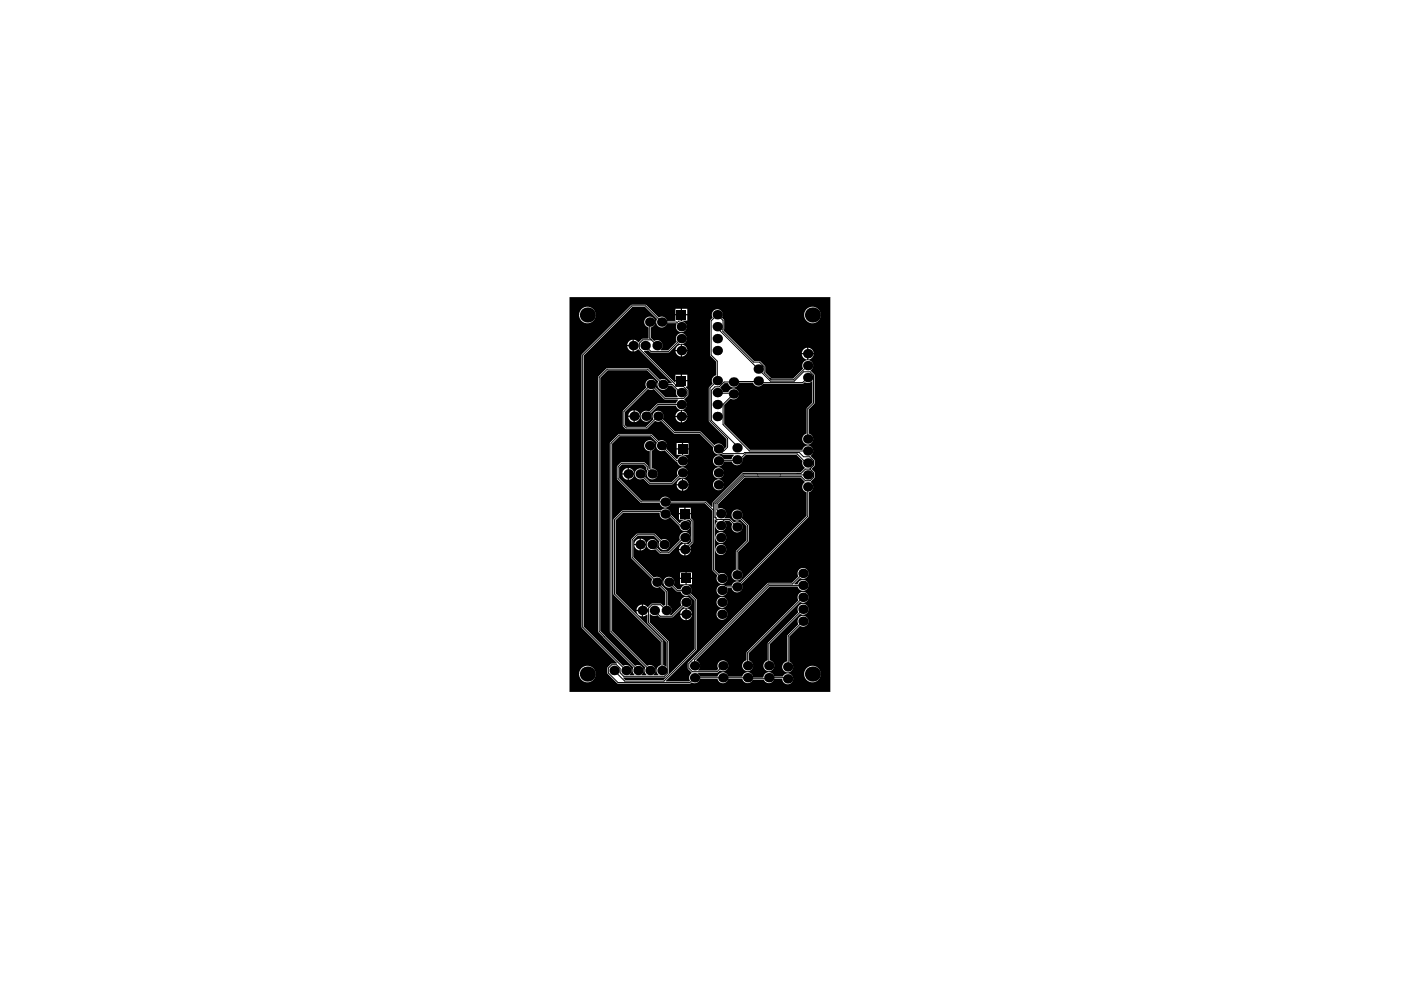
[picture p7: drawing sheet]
<svg xmlns="http://www.w3.org/2000/svg" width="297mm" height="210mm" viewBox="0 0 297 210" stroke-linecap="round" stroke-linejoin="round" font-family="sans-serif">
<g fill="#000">
<path d="M120.7 63h55.3v83.7h-55.3zM144.6 65.5v1.1h1.1v-1.1zM143.2 65.5v1.1h1.1v-1.1zM144.6 66.9v1.1h1.1v-1.1zM170.5 66.8a1.76 1.76 0 0 0 3.5 0 1.76 1.76 0 0 0-3.5 0zM122.8 66.8a1.76 1.76 0 0 0 3.5 0 1.76 1.76 0 0 0-3.5 0zM123.4 75.1l-.1 58 7.5 7.5-.1 .1h-1.1l-.8 .8-.1 1.2 2.2 2.2h15.4l.3-.2a1.14 1.14 0 0 0 1.8-.8h3.7l.1 .2a1.16 1.16 0 0 0 1.2 .8 1.16 1.16 0 0 0 1-1h3v.2a1.16 1.16 0 0 0 1.1 .7 1.16 1.16 0 0 0 1.1-.7h2.3l.2 .3a1.16 1.16 0 0 0 1.2 .4 1.16 1.16 0 0 0 .8-.9h1.8v.2a1.16 1.16 0 0 0 1.6 .9 1.16 1.16 0 0 0 .3-1.9 1.16 1.16 0 0 0-1.8 .3h-1.9v-.2a1.16 1.16 0 0 0-1.3-.7 1.16 1.16 0 0 0-.9 1.2h-2.2v-.2a1.16 1.16 0 0 0-1.2-1 1.16 1.16 0 0 0-1.1 1h-3l-.1-.2a1.16 1.16 0 0 0-1.1-.8 1.16 1.16 0 0 0-1.1 1h-3.7l-.4-.7v-.2h4l.6-.5a1.16 1.16 0 0 0 1.8-.7 1.16 1.16 0 0 0-1.4-1.4 1.16 1.16 0 0 0-.7 1.8l-.4 .4h-3.8l.1-.3a1.15 1.15 0 0 0-.6-1.8v-.2l15.6-15.6h5.9l.1 .3a1.16 1.16 0 0 0 1.8 .4 1.16 1.16 0 0 0-.1-1.9 1.16 1.16 0 0 0-1.8 .8h-.7v-.1l1.2-1.3 .2 .1a1.16 1.16 0 0 0 1.6-.9 1.16 1.16 0 0 0-1.4-1.2 1.16 1.16 0 0 0-.7 1.7l-1.4 1.4h-5.2l-16.8 16.9-.1 1.3 .8 .8-.5 1 .2 .7-.1 .2h-5v-.1l6.5-6.6 .1-10.6-1.4-1.4 .1-.2a1.16 1.16 0 0 0-.7-1.5 1.16 1.16 0 0 0-1.5 .8h-.7l-.8-.8a1.16 1.16 0 0 0-.8-1.8 1.16 1.16 0 0 0-1.3 1.4 1.16 1.16 0 0 0 1.7 .7l1.1 1h.8a1.14 1.14 0 0 0 1.8 .7l1.2 1.2v10.3l-6.6 6.6h-8.2l-.4-.4 .1-.2h8.7l.8-.8 .1-6.8-4.1-4v-1.8l.9 .4 .8-.2 .6 .5h2.6l2.2-2.2a1.16 1.16 0 0 0 1.8-.8 1.16 1.16 0 0 0-1.4-1.3 1.16 1.16 0 0 0-.7 1.7l-2.1 2.1h-.3l.1-.3a1.15 1.15 0 0 0-.7-1.8v-2.9l-1.3-1.3a1.15 1.15 0 0 0-.1-1.5 1.15 1.15 0 0 0-1.5-.1l-4.3-4.4v-3.5l.9-1h3.4l1.3 1.2-.2 .2a1.16 1.16 0 0 0 1 1.6 1.16 1.16 0 0 0 1.2-1.4 1.16 1.16 0 0 0-1.7-.7l-1.5-1.4-3.7 .1-1.2 1.2v3.9l4.5 4.5-.1 .2a1.16 1.16 0 0 0 .3 1.3 1.16 1.16 0 0 0 1.4 .1l1.1 1.1v2.8l-.4 .2-.6-.5h-1.8l-1 .7-.2-.3-.7-.2v2.5l1-.4v1.9l4.1 4v5.2h-.2l-.6-.4-.1-5.2-10-10v-15.5l1.6-1.6h7.7a1.27 1.27 0 0 0 .8 1.4 1.27 1.27 0 0 0 1.5-.5l2 2a1.16 1.16 0 0 0 1.6 .9 1.16 1.16 0 0 0 .4-1.8 1.16 1.16 0 0 0-1.9 .2h-.2l-1.8-1.9a1.23 1.23 0 0 0-.8-1.1 1.23 1.23 0 0 0-1.4 .3h-8l-2 2 .1 15.8 10 10.1v4.9l-.2 .1a1.15 1.15 0 0 0-.3 1.9l-.1 .2h-.9l.1-.3a1.16 1.16 0 0 0 0-1.5 1.16 1.16 0 0 0-1.5-.2l-7.4-7.4v-39.7l1.6-1.6h6.5l1.4 1.4-.1 .1a1.16 1.16 0 0 0 .3 1.4 1.16 1.16 0 0 0 1.4 .1l2.4 2.4h.3a1.16 1.16 0 0 0 1.7 .8 1.16 1.16 0 0 0 .2-1.9 1.16 1.16 0 0 0-1.9 .5l-.1 .1-2.3-2.3a1.15 1.15 0 0 0-.1-1.4 1.15 1.15 0 0 0-1.5-.2l-1.6-1.5h-6.7l-2 2v39.9l7.6 7.6-.2 .8 .3 .9h-.9l-.1-.2a1.15 1.15 0 0 0 .2-1.5 1.15 1.15 0 0 0-1.6-.3l-7.3-7.4v-53.7l1.6-1.6h8.3l2.4 2.4a1.15 1.15 0 0 0 .5 1.7 1.15 1.15 0 0 0 1.6-.9h.7l1 1-.1 .7 .3 .8h-2.5l-2.1-2.1 .1-.1a1.16 1.16 0 0 0-1.2-1.6 1.16 1.16 0 0 0-.9 1.7l-4.9 5-.1 3.2 .6 .6 4.5 .1 1.8-1.8 .5 .2 .8-.2 2.7 2.7h5.4l2.9 2.9v.2a1.15 1.15 0 0 0 .5 1.2 1.15 1.15 0 0 0 1.3-.1l.3 .3h2.3l-.5 1-1.7-.1a1.16 1.16 0 0 0-1.9-.4 1.16 1.16 0 0 0 .3 1.8 1.16 1.16 0 0 0 1.7-.9l1.7 .1a1.16 1.16 0 0 0 1.4 .7 1.16 1.16 0 0 0 .8-1.4l.7-.7h10.8l1.3 1.2v.9l.4 .7-.9 .9h-12.2l-6.4 6.3v1h-.2l-1.4-1.3h-7.3l-.1-.2a1.15 1.15 0 0 0-1.2-.7 1.15 1.15 0 0 0-1 .9h-3.8l-4.8-4.8v-2.3l.6-.6h4.5l.6 .5v.5l.3 .3a1.16 1.16 0 0 0 .5 1.8 1.16 1.16 0 0 0 1.6-.9 1.16 1.16 0 0 0-1.2-1.4v-3.8l.2-.1a1.16 1.16 0 0 0 0-1.9 1.16 1.16 0 0 0-1.8 .6 1.16 1.16 0 0 0 1.2 1.5v3.8l-.2 .1-.1-.2-.1-.5-.8-.8h-4.9l-.9 .9v2.6l5.1 5.1h4a1.15 1.15 0 0 0 1.1 1 1.15 1.15 0 0 0 1.2-.9h7.2l1.7 1.6v12.6l1 1.1a1.16 1.16 0 0 0 .8 1.8 1.16 1.16 0 0 0 1.3-1.4 1.16 1.16 0 0 0-1.8-.7l-.9-.9v-10.7l.7 .4a1.16 1.16 0 0 0-.3 1.7 1.16 1.16 0 0 0 1.8 .1 1.16 1.16 0 0 0-.1-1.8l1-.1 .7 .7-.1 .2a1.16 1.16 0 0 0 1 1.6 1.16 1.16 0 0 0 1.2-1.4 1.16 1.16 0 0 0-1.8-.7l-.8-.9h-1.2v-.1a1.22 1.22 0 0 0 .2-1.6 1.22 1.22 0 0 0-1.5-.4v-.9l5.6-5.7h11.8l.9 1a1.18 1.18 0 0 0-.5 1.2 1.18 1.18 0 0 0 .9 1v5l-14.1 14.1a1.14 1.14 0 0 0-1.8 .7l-1.2 .1a1.16 1.16 0 0 0-1.9 .4 1.16 1.16 0 0 0 1 1.6 1.16 1.16 0 0 0 1.2-1.5l.1-.1h.8l.1 .2a1.16 1.16 0 0 0 1.6 .6 1.16 1.16 0 0 0 .4-1.7l14.2-14.2 .1-5.2a1.17 1.17 0 0 0 .9-1 1.17 1.17 0 0 0-.5-1.2l.8-1v-1.1l-.6-.7 .6-.6v-1.2l-.8-1a1.16 1.16 0 0 0 0-1.9 1.16 1.16 0 0 0-1.8 .7h-11.1l-5.5-5.5v-4.1l1.4-1.3a1.16 1.16 0 0 0 1.6-.4 1.16 1.16 0 0 0-.5-1.6 1.16 1.16 0 0 0-1.6 .6h-1.2l-.5-1 .9-.9h.8v.2a1.16 1.16 0 0 0 1.3 .7 1.16 1.16 0 0 0 1-1l3 .1a1.15 1.15 0 0 0 1 .7 1.15 1.15 0 0 0 1.1-.5h8.4l.4-.4 .8 .2 .8-.3v4.5l-1.2 1.3v5.3a1.16 1.16 0 0 0-.7 1.7 1.16 1.16 0 0 0 1.9 0 1.16 1.16 0 0 0-.7-1.7v-5.2l1.2-1.3v-6l-.8-1a1.16 1.16 0 0 0 .4-1.6 1.16 1.16 0 0 0-1.6-.4 1.16 1.16 0 0 0-.4 1.7l-2.1 2.1h-4.6l-1.4-1.4v-1.2l-.3-.4-.8-.7-1.2-.1-6.4-6.3v-2.2l-.5-.6a1.16 1.16 0 0 0-.9-1.8 1.16 1.16 0 0 0-1 1.8l-.6 .6v7.3l1.3 1.4v2.9a1.14 1.14 0 0 0-.7 1.7l-.8 1v6.9l3.7 3.9v1.6l-.4 .5-.1-.1a1.15 1.15 0 0 0-.8-1 1.15 1.15 0 0 0-1.2 .3l-3-2.9h-5.4l-2.6-2.6 .1-.2a1.16 1.16 0 0 0-1.2-1.6 1.16 1.16 0 0 0-.8 1.8l-1.7 1.6h-4l-.4-.3v-2.9l4.9-4.8 .5 .2 .7-.2 2.3 2.2h2.9l-.5 .8-3.9 .1-1.8 1.7-.2-.1a1.16 1.16 0 0 0-1.6 1 1.16 1.16 0 0 0 1.5 1.2 1.16 1.16 0 0 0 .7-1.8l1.6-1.6h3.7a1.17 1.17 0 0 0 1.9 .7 1.17 1.17 0 0 0-.1-1.9l.8-1.1v-1.1l-.5-.5 .3-.1v-1.2h-2.5l-.1 .3-6.6-6.6 .9-.3 .6 .5h3.8l2-1.9a1.16 1.16 0 0 0 1.8-.8 1.16 1.16 0 0 0-1.4-1.3 1.16 1.16 0 0 0-.7 1.7l-1.8 1.9h-1.6l.1-.3a1.16 1.16 0 0 0 0-1.5 1.16 1.16 0 0 0-1.5-.2l-.7-.7v-2.2a1.16 1.16 0 0 0 .7-1.8 1.16 1.16 0 0 0-1.9 0 1.16 1.16 0 0 0 .7 1.8l-.1 2.4h-1.2l-.8 .8-1-.6v2.5l1-.4 7.1 7.1-.1 .1h-.7a1.14 1.14 0 0 0-1.8-.8l-2.6-2.5h-8.5l-2 2v53.9l7.5 7.6-.2 .8 .4 .9h-.9l.1-.3a1.16 1.16 0 0 0-.1-1.5 1.16 1.16 0 0 0-1.5-.2l-8.3-8.3v-57.5l10.3-10.3h2.7l2.5 2.5-.1 .2a1.16 1.16 0 0 0 .8 1.6 1.16 1.16 0 0 0 1.4-.9l2.1 .1a1.16 1.16 0 0 0 .7 1.8 1.16 1.16 0 0 0 1.4-1.4 1.16 1.16 0 0 0-1.8-.7l-.1-.3h.6v-1.1h-1.1l-.1 1.1h-1.7a1.14 1.14 0 0 0-1.7-.7l-2.7-2.7h-3.1zM133.5 72.3l-.5 .8h1.1v-1.1zM144.6 73.1v1.1h1.1a1.25 1.25 0 0 0-1.1-1.1zM143.5 73.6l-.3 .6h1.1v-1.1zM133 73.4a1.25 1.25 0 0 0 1.1 1.1v-1.1zM171.4 73.7v1.2l1.1-.1a1.25 1.25 0 0 0-1.1-1.1zM170.3 74.2l-.3 .7h1.1v-1.2zM144.6 74.5v1.1a1.25 1.25 0 0 0 1.1-1.1zM143.2 74.5a1.25 1.25 0 0 0 1.1 1.1v-1.1zM171.4 75.1v1.1a1.25 1.25 0 0 0 1.1-1.1zM170 75.1a1.25 1.25 0 0 0 1.1 1.1v-1.1zM144.6 79.5v1.1h1.1v-1.1zM143.2 79.5v1.1h1.1v-1.1zM134.6 87v1.1h1.1a1.25 1.25 0 0 0-1.1-1.1zM133.4 87.5l-.2 .6h1.1v-1.1zM144.6 87.1v1.1l1.1-.1a1.25 1.25 0 0 0-1.1-1zM143.5 87.5l-.3 .7h1.1v-1.1zM134.6 88.4v1.1a1.25 1.25 0 0 0 1.1-1.1zM133.2 88.4a1.25 1.25 0 0 0 1.1 1.1v-1.1zM144.6 88.4v1.2a1.25 1.25 0 0 0 1.1-1.2zM143.2 88.4v.1a1.25 1.25 0 0 0 1.1 1.1v-1.2zM144.8 93.9v1.2h1.2v-1.2zM143.5 93.9v1.2h1.1v-1.2zM144.8 95.3v1.1h1.2v-1.1zM143.5 95.3v1.1h1.1v-1.1zM133.3 99.2v1.2l1.2-.1a1.25 1.25 0 0 0-1.2-1.1zM132.2 99.7l-.3 .7h1.2v-1.2zM151.2 100.3a1.16 1.16 0 0 0 2.3 0 1.16 1.16 0 0 0-2.3 0zM133.3 100.6l.1 1.1a1.25 1.25 0 0 0 1.1-1.1zM131.9 100.6a1.25 1.25 0 0 0 1.2 1.1v-1.1zM134.8 99.8a1.16 1.16 0 0 0 .1 1.5 1.16 1.16 0 0 0 1.5 .1l1.2 1.3h4.9l1.6-1.5a1.16 1.16 0 0 0 1.8-.7 1.16 1.16 0 0 0-1.4-1.4 1.16 1.16 0 0 0-.8 1.8l-1.3 1.3h-4.6l-1.1-1.1a1.16 1.16 0 0 0-.3-1.6 1.16 1.16 0 0 0-1.6 .3zM144.8 101.5v1.2l1.2-.1a1.25 1.25 0 0 0-1.2-1.1zM143.9 101.8l-.4 .9h1.1v-1.2zM151.2 102.8a1.16 1.16 0 0 0 2.3 0 1.16 1.16 0 0 0-2.3 0zM144.8 102.9l.1 1.1a1.25 1.25 0 0 0 1.1-1.1zM143.5 102.9v.1a1.25 1.25 0 0 0 1.1 1v-1.1zM145.3 107.7v1.1h1.2v-1.1zM144 107.7v1.1h1.1v-1.1zM144 109v1.2h1.1v-1.2zM151.7 114a1.16 1.16 0 0 0 2.3 0 1.16 1.16 0 0 0-2.3 0zM135.9 114.2v1.1h1.1a1.25 1.25 0 0 0-1.1-1.1zM134.7 114.7l-.2 .6h1.1v-1.1zM145.3 109v1.2h.8l.4 .3v4.4l-.6 .6-.6-.2v1.1h1.2l-.2-.6 .7-.8v-4.6l-.5-.6v-.8zM144.2 115.7l-.2 .7h1.1v-1.1zM135.9 115.6v1.1a1.25 1.25 0 0 0 1.1-1.1zM134.5 115.6a1.25 1.25 0 0 0 1.1 1.1v-1.1zM137.4 114.8a1.16 1.16 0 0 0 0 1.4 1.16 1.16 0 0 0 1.5 .2l1 1h2l2.6-2.5a1.16 1.16 0 0 0 1.8-.6 1.16 1.16 0 0 0-1.2-1.5 1.16 1.16 0 0 0-.9 1.7l-2.5 2.5h-1.6l-.9-.9a1.16 1.16 0 0 0-.3-1.6 1.16 1.16 0 0 0-1.5 .3zM151.7 116.5a1.16 1.16 0 0 0 2.3 0 1.16 1.16 0 0 0-2.3 0zM145.3 116.6l.1 1.2a1.25 1.25 0 0 0 1.1-1.2zM144 116.6v.1a1.25 1.25 0 0 0 1.1 1.1v-1.2zM145.6 121.4v1.1h1.1v-1.1zM144.2 121.4v1.1h1.1v-1.1zM155.3 108.5a1.16 1.16 0 0 0 .1 1.5 1.16 1.16 0 0 0 1.5 .2l1.4 1.3v3.1l-2.3 2.2v4a1.16 1.16 0 0 0-.7 1.8 1.16 1.16 0 0 0 1.9 0 1.16 1.16 0 0 0-.7-1.8v-3.8l2.2-2.3v-3.3l-1.5-1.6a1.16 1.16 0 0 0-.3-1.6 1.16 1.16 0 0 0-1.6 .3zM145.6 122.8v1.1h1.1v-1.1zM144.2 122.8v1.1h1.1v-1.1zM169.3 125.9l-.2 .6 .2 .8-11 10.9v1.8a1.16 1.16 0 0 0-.7 1.8 1.16 1.16 0 0 0 1.9 0 1.16 1.16 0 0 0-.8-1.8v-1.5l10.9-10.9a1.16 1.16 0 0 0 1.6-.3 1.16 1.16 0 0 0-.3-1.6 1.16 1.16 0 0 0-1.6 .2zM151.9 127.7a1.16 1.16 0 0 0 2.3 0 1.16 1.16 0 0 0-2.3 0zM135.2 128.7l-.3 .6h1.2v-1.1zM145.6 129v1.1h1.1a1.25 1.25 0 0 0-1.1-1.1zM144.5 129.5l-.3 .6h1.1v-1.1zM169.3 128.5l-.2 .5 .2 .8-6.5 6.5v3.7a1.16 1.16 0 0 0-.7 1.8 1.16 1.16 0 0 0 1.9 0 1.16 1.16 0 0 0-.8-1.8v-3.5l6.4-6.4a1.16 1.16 0 0 0 1.6-.3 1.16 1.16 0 0 0-.3-1.6 1.16 1.16 0 0 0-1.6 .3zM134.9 129.6a1.25 1.25 0 0 0 1.2 1.1v-1.1zM151.9 130.2a1.16 1.16 0 0 0 2.3 0 1.16 1.16 0 0 0-2.3 0zM145.6 130.4v1.1a1.25 1.25 0 0 0 1.1-1.1zM144.2 130.4a1.25 1.25 0 0 0 1.1 1.1v-1.1zM169.3 131l-.2 .6 .2 .8-2.4 2.4v5.4a1.16 1.16 0 0 0-.9 1.7 1.16 1.16 0 0 0 1.9 .2 1.16 1.16 0 0 0-.6-1.8v-5.3l2.3-2.3a1.16 1.16 0 0 0 1.6-.3 1.16 1.16 0 0 0-.3-1.6 1.16 1.16 0 0 0-1.6 .2zM170.5 142.9a1.76 1.76 0 0 0 3.5 0 1.76 1.76 0 0 0-3.5 0zM122.8 142.9a1.76 1.76 0 0 0 3.5 0 1.76 1.76 0 0 0-3.5 0z"/>
<circle cx="124.5" cy="66.8" r="1.6"/>
<circle cx="134.2" cy="73.3" r="1"/>
<circle cx="136.8" cy="73.3" r="1"/>
<circle cx="137.8" cy="68.3" r="1"/>
<circle cx="139.3" cy="73.3" r="1"/>
<circle cx="140.3" cy="68.3" r="1"/>
<circle cx="144.5" cy="74.3" r="1"/>
<circle cx="144.5" cy="71.8" r="1"/>
<circle cx="144.5" cy="69.3" r="1"/>
<circle cx="152.1" cy="71.8" r="1"/>
<circle cx="152.1" cy="66.7" r="1"/>
<circle cx="152.1" cy="74.3" r="1"/>
<circle cx="152.1" cy="69.3" r="1"/>
<circle cx="160.8" cy="78.2" r="1"/>
<circle cx="171.3" cy="77.5" r="1"/>
<circle cx="171.3" cy="75" r="1"/>
<circle cx="172.3" cy="66.8" r="1.6"/>
<circle cx="134.4" cy="88.3" r="1"/>
<circle cx="137" cy="88.3" r="1"/>
<circle cx="137.7" cy="94.5" r="1"/>
<circle cx="138" cy="81.5" r="1"/>
<circle cx="139.5" cy="88.3" r="1"/>
<circle cx="140.3" cy="94.5" r="1"/>
<circle cx="140.5" cy="81.5" r="1"/>
<circle cx="144.5" cy="85.8" r="1"/>
<circle cx="144.5" cy="83.2" r="1"/>
<circle cx="144.5" cy="88.3" r="1"/>
<circle cx="144.7" cy="97.7" r="1"/>
<circle cx="152.1" cy="85.8" r="1"/>
<circle cx="152.1" cy="83.2" r="1"/>
<circle cx="152.1" cy="88.3" r="1"/>
<circle cx="152.1" cy="80.7" r="1"/>
<circle cx="152.3" cy="95.2" r="1"/>
<circle cx="152.3" cy="97.7" r="1"/>
<circle cx="155.5" cy="83.5" r="1"/>
<circle cx="155.5" cy="81" r="1"/>
<circle cx="156.3" cy="97.5" r="1"/>
<circle cx="156.3" cy="95" r="1"/>
<circle cx="160.8" cy="80.8" r="1"/>
<circle cx="171.3" cy="98.2" r="1"/>
<circle cx="171.3" cy="93.1" r="1"/>
<circle cx="171.3" cy="80.1" r="1"/>
<circle cx="171.3" cy="95.6" r="1"/>
<circle cx="133.2" cy="100.5" r="1"/>
<circle cx="135.7" cy="115.5" r="1"/>
<circle cx="135.7" cy="100.5" r="1"/>
<circle cx="138.3" cy="100.5" r="1"/>
<circle cx="138.3" cy="115.5" r="1"/>
<circle cx="140.8" cy="115.5" r="1"/>
<circle cx="141" cy="109" r="1"/>
<circle cx="141" cy="106.5" r="1"/>
<circle cx="144.7" cy="102.8" r="1"/>
<circle cx="144.7" cy="100.3" r="1"/>
<circle cx="145.2" cy="116.5" r="1"/>
<circle cx="145.2" cy="111.4" r="1"/>
<circle cx="145.2" cy="114" r="1"/>
<circle cx="152.3" cy="102.8" r="1"/>
<circle cx="152.3" cy="100.3" r="1"/>
<circle cx="152.8" cy="116.5" r="1"/>
<circle cx="152.8" cy="114" r="1"/>
<circle cx="152.8" cy="111.4" r="1"/>
<circle cx="152.8" cy="108.9" r="1"/>
<circle cx="156.3" cy="111.7" r="1"/>
<circle cx="156.3" cy="109.2" r="1"/>
<circle cx="171.3" cy="103.2" r="1"/>
<circle cx="171.3" cy="100.7" r="1"/>
<circle cx="136.2" cy="129.4" r="1"/>
<circle cx="138.7" cy="129.4" r="1"/>
<circle cx="139.3" cy="123.4" r="1"/>
<circle cx="141.3" cy="129.4" r="1"/>
<circle cx="141.8" cy="123.4" r="1"/>
<circle cx="145.5" cy="127.7" r="1"/>
<circle cx="145.5" cy="125.2" r="1"/>
<circle cx="145.5" cy="130.2" r="1"/>
<circle cx="153.1" cy="122.6" r="1"/>
<circle cx="153.1" cy="130.2" r="1"/>
<circle cx="153.1" cy="127.7" r="1"/>
<circle cx="153.1" cy="125.2" r="1"/>
<circle cx="156.3" cy="124.4" r="1"/>
<circle cx="156.3" cy="121.9" r="1"/>
<circle cx="170.3" cy="124.1" r="1"/>
<circle cx="170.3" cy="126.6" r="1"/>
<circle cx="170.3" cy="121.6" r="1"/>
<circle cx="170.3" cy="131.7" r="1"/>
<circle cx="170.3" cy="129.2" r="1"/>
<circle cx="124.5" cy="142.9" r="1.6"/>
<circle cx="130.2" cy="142.2" r="1"/>
<circle cx="132.7" cy="142.2" r="1"/>
<circle cx="135.3" cy="142.2" r="1"/>
<circle cx="137.8" cy="142.2" r="1"/>
<circle cx="140.4" cy="142.2" r="1"/>
<circle cx="147.3" cy="141.2" r="1"/>
<circle cx="147.3" cy="143.7" r="1"/>
<circle cx="153.3" cy="143.7" r="1"/>
<circle cx="153.3" cy="141.2" r="1"/>
<circle cx="158.5" cy="143.7" r="1"/>
<circle cx="158.5" cy="141.1" r="1"/>
<circle cx="163" cy="143.7" r="1"/>
<circle cx="163" cy="141.1" r="1"/>
<circle cx="167" cy="143.9" r="1"/>
<circle cx="167" cy="141.4" r="1"/>
<circle cx="172.3" cy="142.9" r="1.6"/>
</g>
<g fill="none" stroke="#000" stroke-width=".21">
<path d="M137.8 68.3v3.4l1.5 1.6M138.1 72h-1.8l-.7 .8v1.1l7.6 7.7 .2 .3h1.5l.8 .8v1l-.7 .8h-4l-3-3-5.7 5.7v3.1l.5 .4h4.2l2.5-2.4 3.5 3.4h5.4l3.5 3.5h.4l1 1h4.3l.3-.3h11.6l.9 .9h1.3l.8 .8v1.1l-.7 .8M144.5 71.8l-2.7 2.7h-3.8l-1.2-1.2M144.5 69.3l-1-1h-3.2l-3.4-3.4h-2.9l-10.5 10.4v57.7l9.2 9.2M152.1 69.3v.3l11.2 11.2h5.1l2-2h1.4l.7 .7v6l-1.2 1.2v6.4M153.3 69.8h.1M161.7 77.5h.1M171.3 77.5l-3 3h-4.8l-1.5-1.5v-1.2l-1-1h-1.2l-6.5-6.5v-2.3l-1.2-1.3-1.3 1.3v7.3l1.3 1.3v4.1l-1.6 1.6v6.9l3.8 3.8v1.8l-.8 .8-.4-.1-.2 .2M137.7 94.5l.3 .3v5.4M144.5 83.2h-.3l-1.7-1.7h-2l-3.2-3.2h-8.5l-1.8 1.7v53.9l8.3 8.3M144.5 85.8h-5l-2.5 2.5M144.7 97.7h-1.2l-5.5-5.5h-6.7l-1.8 1.8v39.9l8.3 8.3"/>
<path d="M152.1 83.2l.1 .2h3.9v.2M152.3 97.7l.1-.1 4.4-.1 1.2-1.3h11l1.9 2h.4M155.5 83.5l-2.2 2.2v4.3l5.6 5.6h12.4M155.5 81h-2l-1 1h-.9l-.8 .8v6.3l5.5 5.5v.4M163.2 80.3h.1M171.3 80.1l-1.1 1h-9.3l-.2-.2-4.4 .1M171.8 99.5l.7 .7v1l-.7 .7h-1.1l-.9-.9h-12l-5.8 5.8v1.3l.8 .8M171.8 99.5h-1.1l-.9 .9h-12.2l-6.3 6.2v14.3l1.8 1.7M138.3 100.5l-1.1-1.1v-.5l-.7-.7h-4.7l-.8 .8v2.5l5 4.9 13.5 .1 1.8 1.7M140.8 115.5l-2.1-2.1h-3.6l-1.1 1.1v3.7l7.3 7.2v4l-1.3-1.2h-1.8l-.7 .7v3.1l4.1 4.1v6.6l-.7 .7h-8.7l-.7-.8v-.9l-.8-.8h-1l-.7 .8v1l2 2h15.3l1-1h12l.2 .2h4.3l.2-.2h3.2M141 106.4v.1M144.7 100.3l-2.2 2.2h-4.8l-2-2"/>
<path d="M145.2 111.4l-.7 .3-3.2-3.2-.2 .1h-.9l-.2-.1h-8l-1.7 1.7v15.7l10.1 10.1v6.2M145.2 114h-.2l-3.2 3.2h-1.8l-1.7-1.7M145.2 108.9l1.5 1.5v4.6l-1.5 1.5M151.6 109.7h.1M151.7 109.7h.1M151.7 109.7l.3 .4h2.7l1.6 1.6M154.7 110.2h-1.1l-.8 .7v.5M156.3 109.2l2.2 2.2v3.3l-2.2 2.2v5M160.5 100.4h.1M160.8 101h-.1M165.4 101h.1M169 100.4h.1"/>
<path d="M171.3 103.2v6.3l-15 14.9h-2.2l-.7 .8h-.3M171.3 100.7h-13.6l-6.1 6.1v2.9M141.8 123.4l1.7 1.8h2l2 2v10.5l-6.7 6.7h-8.3l-2.3-2.2M145.5 127.7l-3 3h-2.5l-1.3-1.3M170.3 126.6l-11.8 11.8v2.7M170.3 121.6l-2.3 2.2h-5.1l-16.9 16.9v1l.8 .7h5.2l1.3-1.2M170.3 129.2l-7.3 7.2v5.4M170.3 131.7l-3.2 3.2v6.6M170.3 124.1h-7.2l-15.8 15.8v1.3"/>
</g>
<g fill="#000">
<path d="M143.5 79.7h2v2h-2z" fill-rule="evenodd"/>
<path d="M143.5 65.7h2v2h-2z" fill-rule="evenodd"/>
<path d="M143.7 94.2h2v2h-2z" fill-rule="evenodd"/>
<path d="M144.2 107.9h2v2h-2z" fill-rule="evenodd"/>
<path d="M144.5 121.6h2v2h-2z" fill-rule="evenodd"/>
</g>
</svg>
